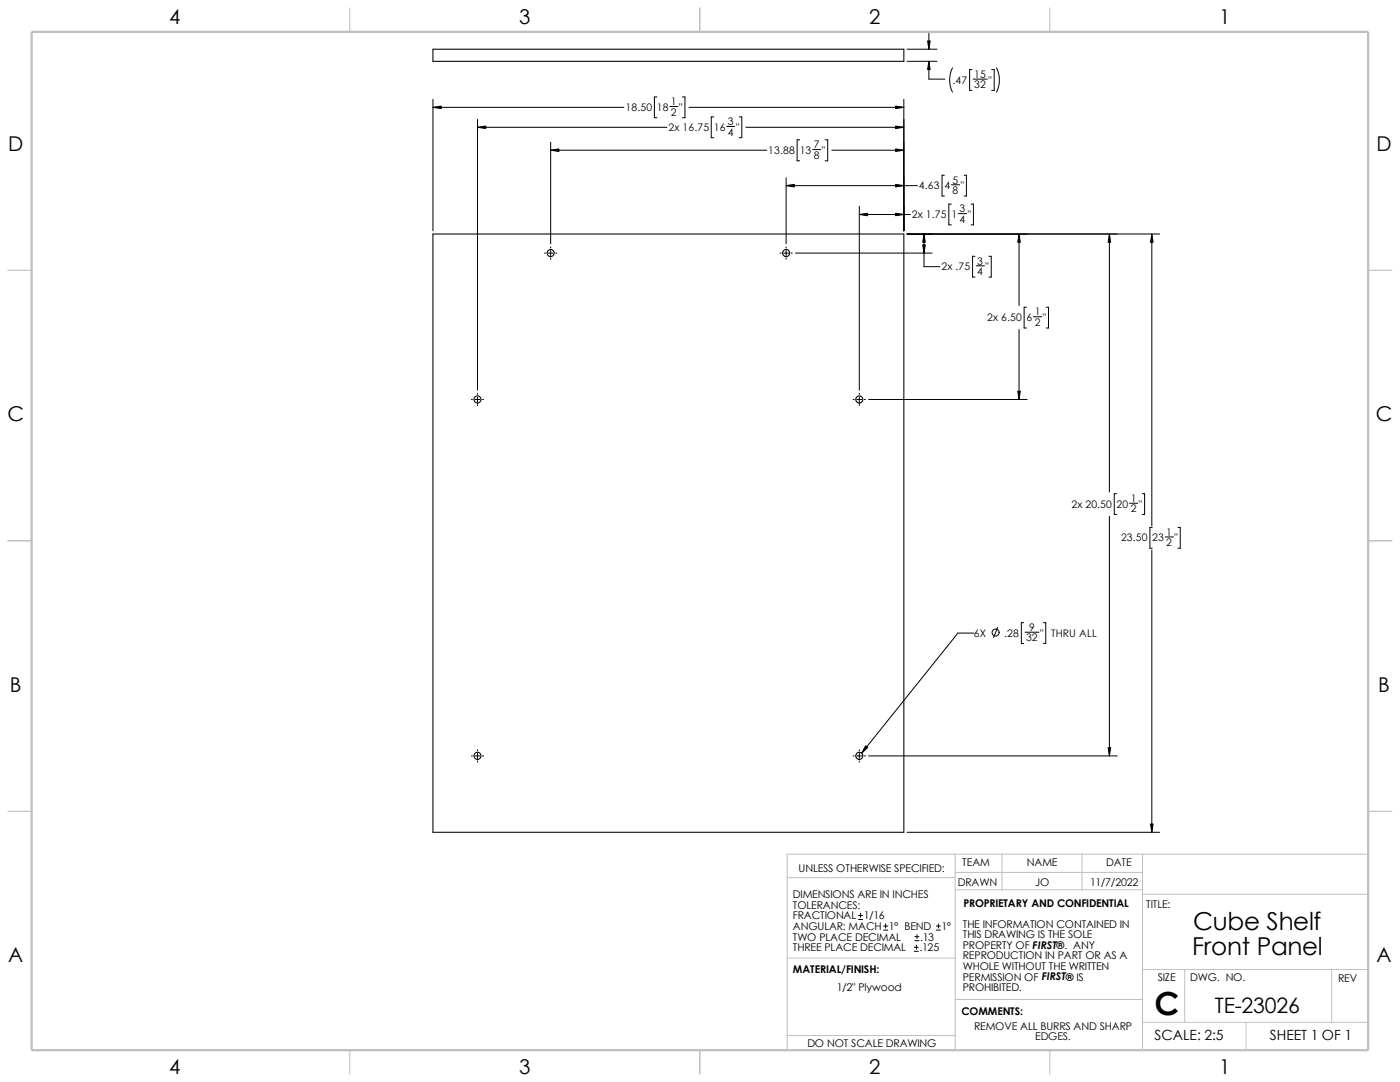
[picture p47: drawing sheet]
<svg xmlns="http://www.w3.org/2000/svg" width="279mm" height="216mm" viewBox="0 0 279 216" stroke-linecap="round" stroke-linejoin="round" font-family="sans-serif">
<defs><g id="words">
<text font-size="6.4" x="230.4" y="202.6">C</text>
<g font-size="4.9">
<text x="238.1" y="185.6">Cube Shelf</text>
<text x="237.9" y="190.6">Front Panel</text>
</g>
<text font-size="4.2" x="242.4" y="202.1">TE-23026</text>
<g font-size="4.1">
<text x="33.8" y="4.7">4</text>
<text x="103.6" y="4.7">3</text>
<text x="173.5" y="4.7">2</text>
<text x="243.3" y="4.7">1</text>
<text x="1.7" y="30.1">D</text>
<text x="274.7" y="30.1">D</text>
<text x="1.5" y="84">C</text>
<text x="274.6" y="84">C</text>
<text x="2" y="138">B</text>
<text x="275" y="138">B</text>
<text x="1.7" y="192">A</text>
<text x="274.7" y="192">A</text>
<text x="33.8" y="214.2">4</text>
<text x="103.6" y="214.2">3</text>
<text x="173.5" y="214.2">2</text>
<text x="243.3" y="214.2">1</text>
</g>
<g font-size="2.8">
<text x="230.4" y="207.6">SCALE: 2:5</text>
<text x="253.4" y="207.6">SHEET 1 OF 1</text>
</g>
<g font-size="2.1">
<text x="190.1" y="16.7">.47</text>
<text x="194.4" y="15.5">15</text>
<text x="194.4" y="17.6">32</text>
<text x="197.3" y="16.7">&quot;</text>
<text x="124.8" y="22.1">18.50</text>
<text x="131.1" y="22.1">18</text>
<text x="133.9" y="21">1</text>
<text x="133.9" y="23.1">2</text>
<text x="135.6" y="22.1">&quot;</text>
<text x="133.4" y="26.1">2x 16.75</text>
<text x="142.5" y="26.1">16</text>
<text x="145.2" y="25">3</text>
<text x="145.2" y="27.1">4</text>
<text x="146.9" y="26.1">&quot;</text>
<text x="162.4" y="29.5">7</text>
<text x="153.3" y="30.7">13.88</text>
<text x="159.6" y="30.7">13</text>
<text x="162.4" y="31.7">8</text>
<text x="164" y="30.7">&quot;</text>
<text x="183.4" y="37.8">4.63</text>
<text x="188.5" y="37.8">4</text>
<text x="190.1" y="36.6">5</text>
<text x="190.1" y="38.7">8</text>
<text x="191.7" y="37.8">&quot;</text>
<text x="182" y="43.5">2x 1.75</text>
<text x="189.9" y="43.5">1</text>
<text x="191.5" y="42.3">3</text>
<text x="191.5" y="44.4">4</text>
<text x="193.1" y="43.5">&quot;</text>
<text x="187.9" y="53.9">2x .75</text>
<text x="195" y="52.8">3</text>
<text x="196.7" y="53.9">&quot;</text>
<text x="195" y="54.9">4</text>
<text x="197" y="64.1">2x 6.50</text>
<text x="204.9" y="64.1">6</text>
<text x="206.5" y="65">2</text>
<text x="206.5" y="62.9">1</text>
<text x="208.2" y="64.1">&quot;</text>
<text x="213.8" y="101.3">2x 20.50</text>
<text x="222.8" y="101.3">20</text>
<text x="225.7" y="100.1">1</text>
<text x="227.3" y="101.3">&quot;</text>
<text x="225.7" y="102.2">2</text>
<text x="232.7" y="106.9">1</text>
<text x="223.7" y="108">23.50</text>
<text x="230" y="108">23</text>
<text x="232.7" y="109">2</text>
<text x="234.4" y="108">&quot;</text>
<text x="205.4" y="125.9">9</text>
<text x="194.4" y="127">6X</text>
<text x="200.4" y="127">.28</text>
<text x="204.8" y="128">32</text>
<text x="207.6" y="127">&quot;</text>
<text x="209.8" y="127">THRU ALL</text>
<text x="159.4" y="173.9">UNLESS OTHERWISE SPECIFIED:</text>
<text x="192" y="172.8">TEAM</text>
<text x="204.9" y="172.8">NAME</text>
<text x="220.8" y="172.8">DATE</text>
<text x="158.2" y="179.2">DIMENSIONS ARE IN INCHES</text>
<text x="191.1" y="176.7">DRAWN</text>
<text x="206.6" y="176.7">JO</text>
<text x="217.6" y="176.7">11/7/2022</text>
<text x="158.2" y="185.6">ANGULAR: MACH 1° BEND</text>
<text x="158.2" y="181.4">TOLERANCES:</text>
<text x="158.2" y="183.5">FRACTIONAL 1/16</text>
<text x="187.9" y="185.6">1°</text>
<text x="192.2" y="185.1">THE INFORMATION CONTAINED IN</text>
<text x="192.3" y="180.9">PROPRIETARY AND CONFIDENTIAL</text>
<text x="228.8" y="181.2">TITLE:</text>
<text x="158.2" y="187.7">TWO PLACE DECIMAL</text>
<text x="158.2" y="189.8">THREE PLACE DECIMAL</text>
<text x="183.5" y="189.8">.125</text>
<text x="183.6" y="187.7">.13</text>
<text x="192.2" y="187.2">THIS DRAWING IS THE SOLE</text>
<text x="192.2" y="189.3">PROPERTY OF FIRST®. ANY</text>
<text x="192.2" y="191.4">REPRODUCTION IN PART OR AS A</text>
<text x="158.2" y="194.2">MATERIAL/FINISH:</text>
<text x="167" y="197.8">1/2&quot; Plywood</text>
<text x="192.2" y="197.8">PROHIBITED.</text>
<text x="192.2" y="193.5">WHOLE WITHOUT THE WRITTEN</text>
<text x="192.2" y="195.7">PERMISSION OF FIRST® IS</text>
<text x="231.1" y="195.7">SIZE</text>
<text x="237.5" y="195.7">DWG. NO.</text>
<text x="267" y="195.9">REV</text>
<text x="191.9" y="202.6">COMMENTS:</text>
<text x="161.1" y="208.8">DO NOT SCALE DRAWING</text>
<text x="194.4" y="205.5">REMOVE ALL BURRS AND SHARP</text>
<text x="206.6" y="207.6">EDGES.</text>
</g>
</g></defs>
<g fill="none" stroke="#c0c0c0" stroke-width=".2">
<path d="M157.1 175.1h33.5M190.6 174.1h37.4M190.6 177.5h37.4M190.6 170.4v39.1M200 170.4v7.1M215.9 170.4v7.1M228 178.4h45M228 170.4v39.1M273 170.4h-115.9v39.1M157.1 191.2h33.6M190.6 199.4h37.4M228 193.5h45"/>
<path d="M236.4 193.5v10.5M265.8 193.5v10.5M157.1 206.6h33.5M228 204h45M248.7 204v5.5"/>
</g>
<path d="M69.8 1.6v4.7M139.7 1.6v4.7M209.5 1.6v4.7M1.6 53.9h4.7M273 53.9h4.8M1.6 107.9h4.7M273 107.9h4.8M1.6 161.9h4.7M273 161.9h4.8M69.8 209.5v4.8M139.7 209.5v4.8M209.5 209.5v4.8" fill="none" stroke="#c0c0c0" stroke-width=".21"/>
<path d="M6.3 6.3h266.7v203.2h-266.7z" fill="none" stroke="#c0c0c0" stroke-width=".47"/>
<g fill="none" stroke="#000" stroke-width=".21">
<path d="M86.4 9.8h94v2.4h-94zM86.4 46.7h94v119.4h-94z"/>
<circle cx="109.9" cy="50.5" r=".71"/>
<circle cx="156.9" cy="50.5" r=".71"/>
<circle cx="95.3" cy="79.7" r=".71"/>
<circle cx="171.5" cy="79.7" r=".71"/>
<circle cx="95.3" cy="150.8" r=".71"/>
<circle cx="171.5" cy="150.8" r=".71"/>
</g>
<g fill="none" stroke="#000" stroke-width=".2">
<path d="M86.4 19.8v26.3M131.1 19.3h-.5v4.2h.5M136.2 19.3h.5v4.2h-.5M180.4 19.8v26.3M181 9.8h6M181 12.2h6M185.4 12.2v3.6h3.2M185.4 6.6v3.2M190.1 13.5a5.6 5.6 0 0 0 0 4.9M194 13.9h-.5v4.1h.5M194.2 15.8h2.8M197.9 13.9h.5v4.1h-.5"/>
<path d="M198.9 13.5a5.6 5.6 0 0 1 0 4.9M86.4 21.4h38.1M95.3 23.8v54.1M95.3 25.4h37.8M109.9 28.4v20.2M109.9 30h43.1M133.7 21.3h1.6M137.5 21.4h42.9M142.5 23.3h-.6v4.2h.6M145 25.2h1.6M147.5 23.3h.5v4.2h-.5M148.8 25.4h31.6"/>
<path d="M156.9 35.5v13.1M156.9 37h26.2M159.6 27.9h-.5v4.2h.5M162.2 29.8h1.6M164.7 27.9h.5v4.2h-.5M166 30h14.4M188.5 35h-.5v4.1h.5M189.9 36.9h1.6M192.4 35h.5v4.1h-.5M108.7 50.5h.2M109.4 50.5h1M109.9 49.3v.2"/>
<path d="M109.9 50v1M109.9 51.5v.2M110.9 50.5h.2M155.7 50.5h.2M156.4 50.5h1M156.9 49.3v.2M156.9 50v1M156.9 51.5v.2M157.9 50.5h.2M158.7 50.5h27.3M171.5 41.2v36.7M171.5 42.8h10.2"/>
<path d="M181 46.7h50.4M184.4 46.7v6.5h3.2M189.9 40.7h-.5v4.2h.5M191.3 42.6h1.6M193.8 40.7h.5v4.2h-.5M194.6 51.1h-.5v4.2h.5M194.8 53h1.7M197.4 51.1h.4v4.2h-.4M203.4 46.7v14.3M221.4 46.7v51.5M229.9 46.7v58.2M94.1 79.7h.2"/>
<path d="M94.8 79.7h1M95.3 78.5v.2M95.3 79.2v1M96.3 79.7h.2M170.3 79.7h.2M171 79.7h1M171.5 78.5v.2M171.5 79.2v1M172.5 79.7h.2M173.4 79.7h31.6M203.4 65.7v14M204.9 61.3h-.5v4.1h.5"/>
<path d="M206.2 63.2h1.7M208.8 61.3h.5v4.1h-.5M95.3 80.7v.2M171.5 80.7v.2M222.8 98.5h-.4v4.2h.4M228 98.5h.4v4.2h-.4M221.4 103v47.8M225.4 100.4h1.7M229.9 109.7v56.4M230 105.2h-.5v4.2h.5M232.5 107.1h1.7M235.1 105.2h.4v4.2h-.4"/>
<path d="M194.4 126.3h-3.2l-19.2 24M199.1 125.2l-.8 2M204.3 124.2h-.5v4.2h.5M204.6 126.2h2.7M208.2 124.2h.5v4.2h-.5M94.1 150.8h.2M94.8 150.8h1M95.3 149.6v.2M95.3 150.3v1M95.3 151.8v.3M96.3 150.8h.2M170.3 150.8h.2"/>
<path d="M171 150.8h1M171.5 149.6v.2M171.5 150.3v1M171.5 151.8v.3M172.5 150.8h.2M173.4 150.8h49.6M181 166.1h50.4M171.3 183.5h.8M171.3 182.7h.8M171.7 182.2v.8M176.4 185.6h.8M176.4 184.8h.8"/>
<path d="M176.7 184.4v.8M182.5 189.8h.8M182.5 189h.8M182.6 187.7h.8M182.6 186.9h.8M182.9 188.6v.8M183 186.5v.8M186.9 185.6h.8M186.9 184.8h.8M187.3 184.4v.8"/>
<circle cx="198.7" cy="126.2" r=".7"/>
</g>
<g fill="#000" stroke="#000" stroke-width=".2">
<path d="M185.1 8.2h.5l-.2 1.6zM185.4 12.2l.2 1.7h-.5zM86.4 21.4l1.7-.2v.5zM95.3 25.4l1.6-.3v.6zM109.9 30l1.6-.3v.5zM156.9 37l1.6-.2v.5zM178.7 29.7l1.7 .3-1.7 .2zM178.7 21.2l1.7 .2-1.7 .3zM178.7 36.8l1.7 .2-1.7 .3zM178.7 25.1l1.7 .3-1.7 .3zM171.5 42.8l1.6-.3v.6zM178.7 42.5l1.7 .3-1.7 .3z"/>
<path d="M184.4 46.7l.3 1.6h-.6zM184.1 48.9h.6l-.3 1.6zM203.4 46.7l.2 1.6h-.5zM221.4 46.7l.3 1.6h-.6zM229.9 46.7l.2 1.6h-.5zM203.1 78.1h.5l-.2 1.6zM172.8 148.8l.4 .3-1.2 1.2zM221.1 149.2h.6l-.3 1.6zM229.6 164.4h.5l-.2 1.7z"/>
</g>
<use href="#words"/>
</svg>
